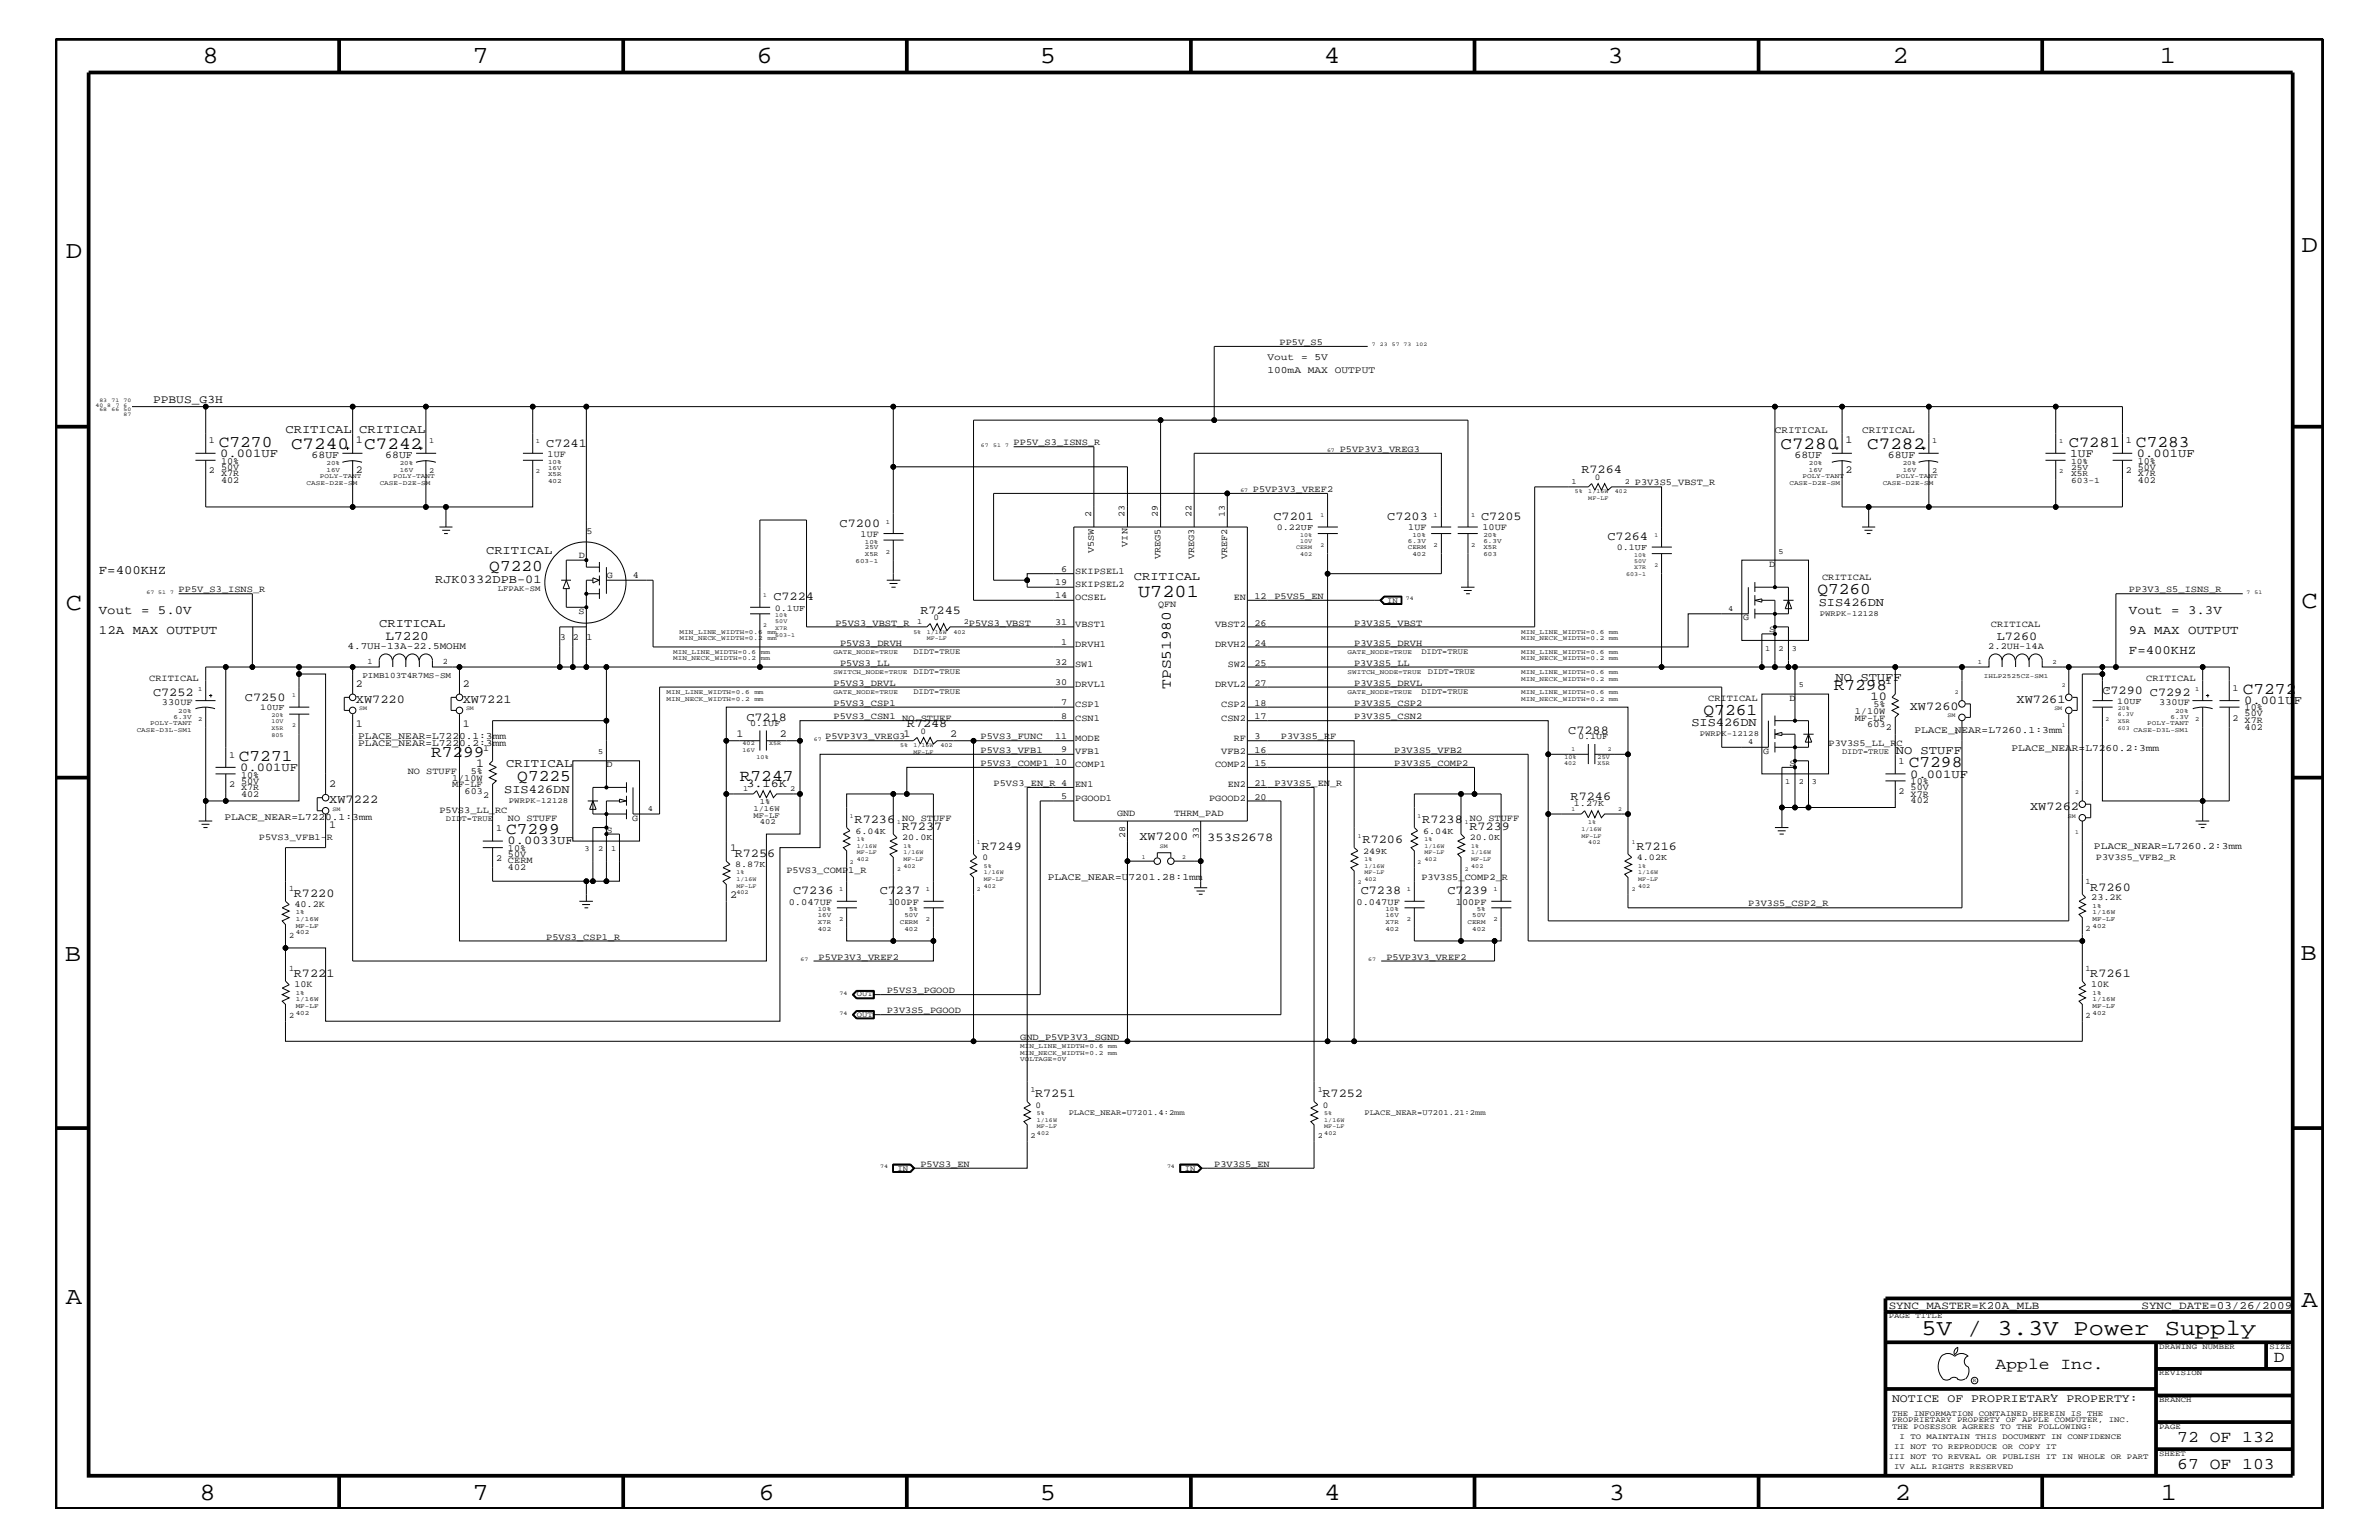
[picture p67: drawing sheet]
<svg xmlns="http://www.w3.org/2000/svg" width="432mm" height="279mm" viewBox="0 0 432 279" stroke-linecap="round" stroke-linejoin="round" font-family="sans-serif">
<defs><g id="words">
<g font-size="4.5">
<text x="36.7" y="11.5">8</text>
<text x="85.8" y="11.5">7</text>
<text x="137.3" y="11.5">6</text>
<text x="188.7" y="11.5">5</text>
<text x="240.3" y="11.5">4</text>
<text x="291.8" y="11.5">3</text>
<text x="343.5" y="11.5">2</text>
<text x="392" y="11.5">1</text>
<text x="11.9" y="46.8">D</text>
<text x="417.7" y="45.7">D</text>
<text x="11.9" y="110.6">C</text>
<text x="417.7" y="110.3">C</text>
<text x="11.8" y="174.3">B</text>
<text x="417.6" y="174.2">B</text>
<text x="11.9" y="236.7">A</text>
<text x="417.7" y="237.1">A</text>
<text x="36.2" y="272.1">8</text>
<text x="85.8" y="272.1">7</text>
<text x="137.7" y="272.1">6</text>
<text x="188.7" y="272.1">5</text>
<text x="240.4" y="272.1">4</text>
<text x="292" y="272.1">3</text>
<text x="343.9" y="272.1">2</text>
<text x="392.2" y="272.1">1</text>
</g>
<text font-size="4.1" x="348.8" y="242.3">5V / 3.3V Power Supply</text>
<text font-size="3.3" x="206.6" y="108.2">U7201</text>
<g font-size="3.1">
<text x="52.8" y="81.4">C7240</text>
<text x="66.1" y="81.4">C7242</text>
<text x="323.2" y="81.4">C7280</text>
<text x="338.9" y="81.4">C7282</text>
</g>
<g font-size="3">
<text x="39.7" y="81.1">C7270</text>
<text x="387.7" y="81.1">C7283</text>
<text x="88.8" y="103.6">Q7220</text>
<text x="329.9" y="107.8">Q7260</text>
<text x="332.8" y="125.2">R7298</text>
<text x="407.1" y="125.9">C7272</text>
<text x="309.2" y="129.7">Q7261</text>
<text x="78.2" y="137.3">R7299</text>
<text x="43.3" y="138">C7271</text>
<text x="93.9" y="141.8">Q7225</text>
<text x="134.3" y="141.7">R7247</text>
<text x="346.5" y="139.2">C7298</text>
<text x="91.9" y="151.3">C7299</text>
<text x="362.2" y="248.4">Apple Inc.</text>
<text x="412.7" y="247.1">D</text>
<text x="395.2" y="261.6">72 OF 132</text>
<text x="395.2" y="266.6">67 OF 103</text>
</g>
<text font-size="2.8" x="375.5" y="81.1">C7281</text>
<text font-size="2.6" x="212.5" y="125" transform="rotate(-90 212.5 125)">TPS51980</text>
<text font-size="2.4" x="70" y="116.1">L7220</text>
<g font-size="2.3">
<text x="17.9" y="104.1">F=400KHZ</text>
<text x="17.9" y="111.4">Vout = 5.0V</text>
<text x="386.4" y="111.4">Vout = 3.3V</text>
<text x="17.9" y="115">12A MAX OUTPUT</text>
<text x="386.4" y="115">9A MAX OUTPUT</text>
<text x="386.4" y="118.6">F=400KHZ</text>
</g>
<g font-size="2.2">
<text x="40" y="82.8">0.001UF</text>
<text x="51.8" y="78.6">CRITICAL</text>
<text x="65.2" y="78.6">CRITICAL</text>
<text x="99.1" y="81.1">C7241</text>
<text x="387.9" y="82.8">0.001UF</text>
<text x="287" y="85.9">R7264</text>
<text x="152.4" y="95.6">C7200</text>
<text x="231.1" y="94.3">C7201</text>
<text x="251.8" y="94.3">C7203</text>
<text x="268.8" y="94.3">C7205</text>
<text x="88.2" y="100.4">CRITICAL</text>
<text x="291.8" y="98">C7264</text>
<text x="79" y="105.7">RJK0332DPB-01</text>
<text x="205.8" y="105.3">CRITICAL</text>
<text x="68.8" y="113.7">CRITICAL</text>
<text x="140.4" y="108.9">C7224</text>
<text x="167" y="111.4">R7245</text>
<text x="330.1" y="110">SIS426DN</text>
<text x="362.4" y="116.1">L7260</text>
<text x="333.2" y="123.5">NO STUFF</text>
<text x="381.6" y="125.9">C7290 C7292</text>
<text x="27.8" y="126.3">C7252</text>
<text x="44.4" y="127.1">C7250</text>
<text x="64.6" y="127.6">XW7220</text>
<text x="84" y="127.6">XW7221</text>
<text x="135.5" y="130.8">C7218</text>
<text x="164.6" y="131.9">R7248</text>
<text x="307" y="131.8">SIS426DN</text>
<text x="339.5" y="127">10</text>
<text x="346.6" y="128.8">XW7260</text>
<text x="366" y="127.6">XW7261</text>
<text x="407.3" y="127.7">0.001UF</text>
<text x="284.6" y="133.2">C7288</text>
<text x="344.1" y="136.8">NO STUFF</text>
<text x="43.6" y="139.8">0.001UF</text>
<text x="86.4" y="139.1">1</text>
<text x="91.5" y="143.9">SIS426DN</text>
<text x="91.9" y="139.2">CRITICAL</text>
<text x="135.5" y="142.9">3.16K</text>
<text x="346.7" y="141.1">0.001UF</text>
<text x="59.8" y="145.7">XW7222</text>
<text x="155.1" y="149.4">R7236</text>
<text x="258.1" y="149.4">R7238</text>
<text x="285.1" y="145.1">R7246</text>
<text x="368.5" y="147">XW7262</text>
<text x="92.1" y="153.2">0.0033UF</text>
<text x="133.3" y="155.5">R7256</text>
<text x="163.7" y="150.7">R7237</text>
<text x="178.1" y="154.3">R7249</text>
<text x="206.8" y="152.4">XW7200</text>
<text x="219.1" y="152.6">353S2678</text>
<text x="247.3" y="153">R7206</text>
<text x="266.7" y="150.7">R7239</text>
<text x="297" y="154.3">R7216</text>
<text x="379.4" y="161.6">R7260</text>
<text x="53.3" y="162.8">R7220</text>
<text x="143.9" y="162.2">C7236</text>
<text x="159.7" y="162.2">C7237</text>
<text x="247" y="162.2">C7238</text>
<text x="262.7" y="162.2">C7239</text>
<text x="53.3" y="177.3">R7221</text>
<text x="379.4" y="177.3">R7261</text>
<text x="187.9" y="199.1">R7251</text>
<text x="240" y="199.1">R7252</text>
</g>
<g font-size="2.1">
<text x="27.8" y="73.2">PPBUS_G3H</text>
<text x="375.8" y="82.8">1UF</text>
<text x="343.4" y="254.4">NOTICE OF PROPRIETARY PROPERTY:</text>
</g>
<g font-size="2">
<text x="342.8" y="237.4">SYNC_MASTER=K20A_MLB</text>
<text x="388.7" y="237.4">SYNC_DATE=03/26/2009</text>
</g>
<g font-size="1.9">
<text x="56.6" y="83.1">68UF</text>
<text x="64.6" y="80.5">1</text>
<text x="69.9" y="83.1">68UF</text>
<text x="325.7" y="83.1">68UF</text>
<text x="334.9" y="80.5">1</text>
<text x="342.6" y="83.1">68UF</text>
<text x="64.6" y="85.9">2</text>
<text x="334.9" y="85.9">2</text>
<text x="64.6" y="124.7">2</text>
<text x="84" y="124.7">2</text>
<text x="64.6" y="131.9">1</text>
<text x="84" y="131.9">1</text>
<text x="133.7" y="133.8">1</text>
<text x="141.6" y="133.8">2</text>
<text x="164" y="133.8">1</text>
<text x="172.5" y="133.8">2</text>
<text x="59.8" y="142.9">2</text>
<text x="59.8" y="150.1">1</text>
<text x="132.5" y="154.4">1</text>
<text x="132.5" y="162.8">2</text>
</g>
<g font-size="1.8">
<text x="230" y="65.3">Vout = 5V</text>
<text x="230" y="67.7">100mA MAX OUTPUT</text>
<text x="322.2" y="78.6">CRITICAL</text>
<text x="338" y="78.6">CRITICAL</text>
<text x="63.1" y="117.8">4.7UH-13A-22.5MOHM</text>
<text x="65" y="134.1">PLACE_NEAR=L7220.1:3mm</text>
<text x="65" y="135.4">PLACE_NEAR=L7220.2:3mm</text>
<text x="347.5" y="133">PLACE_NEAR=L7260.1:3mm</text>
<text x="365.1" y="136.3">PLACE_NEAR=L7260.2:3mm</text>
<text x="40.7" y="148.7">PLACE_NEAR=L7220.1:3mm</text>
<text x="380.1" y="154">PLACE_NEAR=L7260.2:3mm</text>
<text x="190.2" y="159.7">PLACE_NEAR=U7201.28:1mm</text>
</g>
<g font-size="1.7">
<text x="232.2" y="62.6">PP5V_S5</text>
<text x="37.9" y="80.5">1</text>
<text x="99.4" y="82.8">1UF</text>
<text x="184" y="80.8">PP5V_S3_ISNS_R</text>
<text x="243.2" y="82">P5VP3V3_VREG3</text>
<text x="385.8" y="80.5">1</text>
<text x="37.9" y="85.9">2</text>
<text x="40.1" y="85.2">50V</text>
<text x="40.1" y="86.4">X7R</text>
<text x="40.1" y="87.6">402</text>
<text x="40.1" y="84.1">10%</text>
<text x="227.4" y="89.3">P5VP3V3_VREF2</text>
<text x="296.8" y="88.1">P3V3S5_VBST_R</text>
<text x="385.8" y="85.9">2</text>
<text x="388" y="84.1">10%</text>
<text x="388" y="87.6">402</text>
<text x="388" y="86.4">X7R</text>
<text x="388" y="85.2">50V</text>
<text x="198" y="93.8" transform="rotate(-90 198 93.8)">2</text>
<text x="204.1" y="93.8" transform="rotate(-90 204.1 93.8)">23</text>
<text x="210.1" y="93.8" transform="rotate(-90 210.1 93.8)">29</text>
<text x="216.2" y="93.8" transform="rotate(-90 216.2 93.8)">22</text>
<text x="222.3" y="93.8" transform="rotate(-90 222.3 93.8)">13</text>
<text x="105.1" y="101.3">D</text>
<text x="106.4" y="96.8">5</text>
<text x="156.2" y="97.4">1UF</text>
<text x="198.5" y="100.4" transform="rotate(-90 198.5 100.4)">V5SW</text>
<text x="204.6" y="99.2" transform="rotate(-90 204.6 99.2)">VIN</text>
<text x="210.7" y="101.5" transform="rotate(-90 210.7 101.5)">VREG5</text>
<text x="216.7" y="101.5" transform="rotate(-90 216.7 101.5)">VREG3</text>
<text x="222.8" y="101.5" transform="rotate(-90 222.8 101.5)">VREF2</text>
<text x="255.6" y="96.2">1UF</text>
<text x="269.1" y="96.2">10UF</text>
<text x="32.4" y="107.5">PP5V_S3_ISNS_R</text>
<text x="110.2" y="104.9">G</text>
<text x="114.9" y="104.9">4</text>
<text x="191.5" y="106.1">19</text>
<text x="192.6" y="103.7">6</text>
<text x="195.2" y="104.1">SKIPSEL1</text>
<text x="195.2" y="106.5">SKIPSEL2</text>
<text x="321.1" y="102.9">D</text>
<text x="330.7" y="105.3">CRITICAL</text>
<text x="386.4" y="107.5">PP3V3_S5_ISNS_R</text>
<text x="105" y="111.4">S</text>
<text x="151.6" y="113.6">P5VS3_VBST_R</text>
<text x="175.9" y="113.6">P5VS3_VBST</text>
<text x="191.5" y="113.4">31</text>
<text x="191.5" y="108.6">14</text>
<text x="195.2" y="108.9">OCSEL</text>
<text x="195.2" y="113.7">VBST1</text>
<text x="210.2" y="110.2">QFN</text>
<text x="220.6" y="113.7">VBST2</text>
<text x="223.9" y="108.9">EN</text>
<text x="227.7" y="113.6">26</text>
<text x="227.7" y="108.7">12</text>
<text x="231.3" y="108.7">P5VS5_EN</text>
<text x="245.8" y="113.6">P3V3S5_VBST</text>
<text x="316.4" y="112.6">G</text>
<text x="361.4" y="113.7">CRITICAL</text>
<text x="101.6" y="116.2">3</text>
<text x="104" y="116.2">2</text>
<text x="106.4" y="116.2">1</text>
<text x="152.5" y="117.2">P5VS3_DRVH</text>
<text x="192.6" y="117">1</text>
<text x="195.2" y="117.4">DRVH1</text>
<text x="220.6" y="117.4">DRVH2</text>
<text x="227.7" y="117.2">24</text>
<text x="245.8" y="117.2">P3V3S5_DRVH</text>
<text x="321.1" y="114.8">S</text>
<text x="360.9" y="117.8">2.2UH-14A</text>
<text x="27.1" y="123.5">CRITICAL</text>
<text x="151.3" y="124.4">P5VS3_DRVL</text>
<text x="152.5" y="120.8">P5VS3_LL</text>
<text x="191.5" y="120.7">32</text>
<text x="191.5" y="124.3">30</text>
<text x="195.2" y="121">SW1</text>
<text x="195.2" y="124.7">DRVL1</text>
<text x="220.6" y="124.7">DRVL2</text>
<text x="222.8" y="121">SW2</text>
<text x="227.7" y="120.8">25</text>
<text x="227.7" y="124.4">27</text>
<text x="245.8" y="124.4">P3V3S5_DRVL</text>
<text x="245.8" y="120.8">P3V3S5_LL</text>
<text x="342.3" y="124.1">1</text>
<text x="389.6" y="123.5">CRITICAL</text>
<text x="405.2" y="125.3">1</text>
<text x="29.4" y="128">330UF</text>
<text x="151.3" y="128">P5VS3_CSP1</text>
<text x="151.3" y="130.5">P5VS3_CSN1 NO STUFF</text>
<text x="192.6" y="130.4">8</text>
<text x="192.6" y="128">7</text>
<text x="195.2" y="128.3">CSP1</text>
<text x="195.2" y="130.8">CSN1</text>
<text x="221.7" y="128.3">CSP2</text>
<text x="221.7" y="130.8">CSN2</text>
<text x="227.7" y="130.5">17</text>
<text x="227.7" y="128">18</text>
<text x="245.8" y="130.5">P3V3S5_CSN2</text>
<text x="245.8" y="128">P3V3S5_CSP2</text>
<text x="310" y="127.1">CRITICAL</text>
<text x="324.8" y="127.1">D</text>
<text x="336.6" y="129.6">1/10W</text>
<text x="336.6" y="130.8">MF-LF</text>
<text x="338.9" y="131.9">603</text>
<text x="340" y="128.3">5%</text>
<text x="391.9" y="128">330UF</text>
<text x="405.2" y="130.8">2</text>
<text x="407.4" y="130">50V</text>
<text x="407.4" y="131.3">X7R</text>
<text x="407.4" y="128.9">10%</text>
<text x="41.6" y="137.4">1</text>
<text x="87.7" y="136.2">1</text>
<text x="149.8" y="134.1">P5VP3V3_VREG3</text>
<text x="178" y="134.1">P5VS3_FUNC</text>
<text x="178" y="136.6">P5VS3_VFB1</text>
<text x="191.5" y="134.1">11</text>
<text x="192.6" y="136.4">9</text>
<text x="195.2" y="136.8">VFB1</text>
<text x="195.2" y="134.4">MODE</text>
<text x="221.7" y="136.8">VFB2</text>
<text x="223.9" y="134.4">RF</text>
<text x="227.7" y="134.1">3</text>
<text x="227.7" y="136.6">16</text>
<text x="232.5" y="134.1">P3V3S5_RF</text>
<text x="253.1" y="136.6">P3V3S5_VFB2</text>
<text x="320" y="136.8">G</text>
<text x="331.9" y="135.3">P3V3S5_LL_RC</text>
<text x="342.3" y="132.5">2</text>
<text x="407.4" y="132.4">402</text>
<text x="41.6" y="142.9">2</text>
<text x="43.8" y="143.4">X7R</text>
<text x="43.8" y="142.2">50V</text>
<text x="43.8" y="141.1">10%</text>
<text x="74" y="140.4">NO STUFF</text>
<text x="82" y="141.7">1/10W</text>
<text x="82" y="142.9">MF-LF</text>
<text x="85.4" y="140.4">5%</text>
<text x="110.1" y="139.2">D</text>
<text x="178" y="139">P5VS3_COMP1</text>
<text x="180.3" y="142.6">P5VS3_EN_R 4</text>
<text x="191.5" y="138.9">10</text>
<text x="195.2" y="142.9">EN1</text>
<text x="195.2" y="139.2">COMP1</text>
<text x="220.6" y="139.2">COMP2</text>
<text x="222.8" y="142.9">EN2</text>
<text x="227.7" y="139">15</text>
<text x="227.7" y="142.6">21</text>
<text x="231.3" y="142.6">P3V3S5_EN_R</text>
<text x="253.1" y="139">P3V3S5_COMP2</text>
<text x="324.8" y="139">S</text>
<text x="344.6" y="138.6">1</text>
<text x="346.8" y="143.4">50V</text>
<text x="346.8" y="142.3">10%</text>
<text x="43.8" y="144.6">402</text>
<text x="79.8" y="147.5">P5VS3_LL_RC</text>
<text x="84.3" y="144">603</text>
<text x="87.7" y="144.7">2</text>
<text x="92.2" y="149">NO STUFF</text>
<text x="114.7" y="149">G</text>
<text x="163.7" y="149">NO STUFF</text>
<text x="192.6" y="144.9">5</text>
<text x="195.2" y="145.3">PGOOD1</text>
<text x="202.8" y="148.1">GND</text>
<text x="213.1" y="148.1">THRM_PAD</text>
<text x="219.5" y="145.3">PGOOD2</text>
<text x="227.7" y="145.1">20</text>
<text x="266.8" y="149">NO STUFF</text>
<text x="344.6" y="144">2</text>
<text x="346.8" y="144.6">X7R</text>
<text x="346.8" y="145.7">402</text>
<text x="47" y="152.3">P5VS3_VFB1-R</text>
<text x="90.1" y="150.7">1</text>
<text x="92.2" y="155.5">50V</text>
<text x="92.2" y="154.4">10%</text>
<text x="110.1" y="151.1">S</text>
<text x="204.2" y="152.1" transform="rotate(-90 204.2 152.1)">28</text>
<text x="217.6" y="152.3" transform="rotate(-90 217.6 152.3)">33</text>
<text x="380.4" y="156">P3V3S5_VFB2_R</text>
<text x="90.1" y="156.2">2 CERM</text>
<text x="92.2" y="157.9">402</text>
<text x="142.7" y="158.4">P5VS3_COMP1_R</text>
<text x="258" y="159.6">P3V3S5_COMP2_R</text>
<text x="53.4" y="164.5">40.2K</text>
<text x="143.2" y="164.1">0.047UF</text>
<text x="161.2" y="164.1">100PF</text>
<text x="246.2" y="164.1">0.047UF</text>
<text x="264.2" y="164.1">100PF</text>
<text x="317.3" y="164.5">P3V3S5_CSP2_R</text>
<text x="379.6" y="163.4">23.2K</text>
<text x="99.1" y="170.5">P5VS3_CSP1_R</text>
<text x="53.4" y="179.1">10K</text>
<text x="148.6" y="174.2">P5VP3V3_VREF2</text>
<text x="251.6" y="174.2">P5VP3V3_VREF2</text>
<text x="379.6" y="179.1">10K</text>
<text x="161" y="183.8">P3V3S5_PGOOD</text>
<text x="161" y="180.2">P5VS3_PGOOD</text>
<text x="185.2" y="188.7">GND_P5VP3V3_SGND</text>
<text x="167" y="211.7">P5VS3_EN</text>
<text x="220.4" y="211.7">P3V3S5_EN</text>
<text x="371.9" y="253.2">.</text>
</g>
<g font-size="1.6">
<text x="289.5" y="87.1">0</text>
<text x="231.7" y="96.2">0.22UF</text>
<text x="293.5" y="99.9">0.1UF</text>
<text x="140.6" y="110.8">0.1UF</text>
<text x="169.4" y="112.6">0</text>
<text x="47.2" y="128.9">10UF</text>
<text x="136.1" y="131.7">0.1UF</text>
<text x="384.3" y="127.7">10UF</text>
<text x="167" y="133.2">0</text>
<text x="286.4" y="134.1">0.1UF</text>
<text x="285.7" y="146.2">1.27K</text>
<text x="155.3" y="151.2">6.04K</text>
<text x="163.7" y="152.4">20.0K</text>
<text x="247.4" y="154.9">249K</text>
<text x="258.3" y="151.2">6.04K</text>
<text x="266.8" y="152.4">20.0K</text>
<text x="133.4" y="157.3">8.87K</text>
<text x="178.3" y="156.1">0</text>
<text x="297.1" y="156.1">4.02K</text>
<text x="188" y="200.9">0</text>
<text x="240.1" y="200.9">0</text>
</g>
<g font-size="1.5">
<text x="375.9" y="84.1">10%</text>
<text x="375.9" y="85.2">25V</text>
<text x="375.9" y="86.4">X5R</text>
<text x="375.9" y="87.6">603-1</text>
<text x="65.8" y="123">PIMB103T4R7MS-SM</text>
<text x="66.7" y="120.4">1</text>
<text x="80.3" y="120.4">2</text>
<text x="52.5" y="161.7">1</text>
<text x="378.5" y="160.5">1</text>
<text x="52.5" y="170.1">2</text>
<text x="378.5" y="168.9">2</text>
<text x="52.5" y="176.2">1</text>
<text x="378.5" y="176.2">1</text>
<text x="52.5" y="184.7">2</text>
<text x="378.5" y="184.7">2</text>
</g>
<g font-size="1.4">
<text x="77.9" y="80.5">1</text>
<text x="350.7" y="80.5">1</text>
<text x="77.9" y="85.9">2</text>
<text x="285.2" y="87.7">1</text>
<text x="294.9" y="87.7">2</text>
<text x="350.7" y="85.9">2</text>
<text x="322.8" y="100.4">5</text>
<text x="90.3" y="107.2">LFPAK-SM</text>
<text x="166.5" y="113.1">1</text>
<text x="174.9" y="113.1">2</text>
<text x="251.8" y="109.3">IN</text>
<text x="313.7" y="110.8">4</text>
<text x="330.3" y="111.7">PWRPK-12128</text>
<text x="165.8" y="118.6">DIDT=TRUE</text>
<text x="258" y="118.6">DIDT=TRUE</text>
<text x="320.4" y="118.1">1</text>
<text x="322.8" y="118.1">2</text>
<text x="325.2" y="118.1">3</text>
<text x="165.8" y="125.9">DIDT=TRUE</text>
<text x="165.8" y="122.3">DIDT=TRUE</text>
<text x="258" y="125.9">DIDT=TRUE</text>
<text x="259.2" y="122.3">DIDT=TRUE</text>
<text x="326.5" y="124.7">5</text>
<text x="108.5" y="136.8">5</text>
<text x="308.5" y="133.5">PWRPK-12128</text>
<text x="317.3" y="135">4</text>
<text x="334.3" y="136.8">DIDT=TRUE</text>
<text x="134.9" y="143.5">1</text>
<text x="143.4" y="143.5">2</text>
<text x="324" y="142.3">1</text>
<text x="326.5" y="142.3">2</text>
<text x="328.8" y="142.3">3</text>
<text x="80.9" y="149">DIDT=TRUE</text>
<text x="92.4" y="145.7">PWRPK-12128</text>
<text x="117.6" y="147.1">4</text>
<text x="136.7" y="148.4">MF-LF</text>
<text x="136.7" y="147.1">1/16W</text>
<text x="137.9" y="145.9">1%</text>
<text x="137.9" y="149.5">402</text>
<text x="106.1" y="154.4">3</text>
<text x="108.5" y="154.4">2</text>
<text x="110.9" y="154.4">1</text>
<text x="155.5" y="180.8">OUT</text>
<text x="155.5" y="184.4">OUT</text>
<text x="187" y="198.1">1</text>
<text x="194" y="202.3">PLACE_NEAR=U7201.4:2mm</text>
<text x="239.2" y="198.1">1</text>
<text x="247.6" y="202.4">PLACE_NEAR=U7201.21:2mm</text>
<text x="187" y="206.5">2</text>
<text x="239.2" y="206.5">2</text>
<text x="162.9" y="212.4">IN</text>
<text x="215.1" y="212.4">IN</text>
<text x="342.8" y="239.2">PAGE TITLE</text>
<text x="391.9" y="244.7">DRAWING NUMBER</text>
<text x="411.9" y="244.7">SIZE</text>
<text x="391.9" y="249.5">REVISION</text>
<text x="343.4" y="256.8">THE INFORMATION CONTAINED HEREIN IS THE</text>
<text x="391.9" y="254.4">BRANCH</text>
<text x="343.4" y="259.3">THE POSESSOR AGREES TO THE FOLLOWING:</text>
<text x="343.4" y="258">PROPRIETARY PROPERTY OF APPLE COMPUTER, INC.</text>
<text x="343.8" y="262.9">II NOT TO REPRODUCE OR COPY IT</text>
<text x="344.8" y="261.1">I TO MAINTAIN THIS DOCUMENT IN CONFIDENCE</text>
<text x="391.9" y="259.3">PAGE</text>
<text x="342.8" y="264.7">III NOT TO REVEAL OR PUBLISH IT IN WHOLE OR PART</text>
<text x="343.8" y="266.6">IV ALL RIGHTS RESERVED</text>
<text x="391.9" y="264.1">SHEET</text>
</g>
<g font-size="1.2">
<text x="97.3" y="80.5">1</text>
<text x="373.7" y="80.5">1</text>
<text x="55.6" y="88">CASE-D2E-SM</text>
<text x="58.1" y="86.7">POLY-TANT</text>
<text x="59.3" y="85.6">16V</text>
<text x="59.3" y="84.4">20%</text>
<text x="68.9" y="88">CASE-D2E-SM</text>
<text x="71.4" y="86.7">POLY-TANT</text>
<text x="72.6" y="85.6">16V</text>
<text x="72.6" y="84.4">20%</text>
<text x="97.3" y="85.9">2</text>
<text x="99.5" y="86.4">X5R</text>
<text x="99.5" y="84.1">10%</text>
<text x="99.5" y="85.2">16V</text>
<text x="99.5" y="87.6">402</text>
<text x="324.8" y="88">CASE-D2E-SM</text>
<text x="327.2" y="86.7">POLY-TANT</text>
<text x="328.3" y="85.6">16V</text>
<text x="328.3" y="84.4">20%</text>
<text x="341.7" y="88">CASE-D2E-SM</text>
<text x="344.2" y="86.7">POLY-TANT</text>
<text x="345.4" y="85.6">16V</text>
<text x="345.4" y="84.4">20%</text>
<text x="373.7" y="85.9">2</text>
<text x="160.8" y="95">1</text>
<text x="260.2" y="93.8">1</text>
<text x="267" y="93.8">1</text>
<text x="157" y="101">X5R</text>
<text x="157" y="99.7">25V</text>
<text x="157" y="98.7">10%</text>
<text x="160.8" y="100.4">2</text>
<text x="255.5" y="98.5">6.3V</text>
<text x="255.5" y="99.7">CERM</text>
<text x="256.4" y="97.4">10%</text>
<text x="256.4" y="101">402</text>
<text x="260.2" y="99.3">2</text>
<text x="267" y="99.3">2</text>
<text x="269.2" y="98.5">6.3V</text>
<text x="269.2" y="101">603</text>
<text x="269.2" y="99.7">X5R</text>
<text x="269.2" y="97.4">20%</text>
<text x="155.3" y="102.1">603-1</text>
<text x="122.2" y="118.6">MIN_LINE_WIDTH=0.6</text>
<text x="122.2" y="119.8">MIN_NECK_WIDTH=0.2</text>
<text x="123.4" y="115">MIN_LINE_WIDTH=0.6</text>
<text x="123.4" y="116.2">MIN_NECK_WIDTH=0.2</text>
<text x="138.1" y="118.6">mm</text>
<text x="138.1" y="119.8">mm</text>
<text x="139.3" y="115">mm</text>
<text x="139.3" y="116.2">mm</text>
<text x="151.3" y="118.6">GATE_NODE=TRUE</text>
<text x="244.6" y="118.6">GATE_NODE=TRUE</text>
<text x="276.1" y="116.2">MIN_NECK_WIDTH=0.2</text>
<text x="276.1" y="115">MIN_LINE_WIDTH=0.6</text>
<text x="276.1" y="118.6">MIN_LINE_WIDTH=0.6</text>
<text x="276.1" y="119.8">MIN_NECK_WIDTH=0.2</text>
<text x="292" y="116.2">mm</text>
<text x="292" y="115">mm</text>
<text x="292" y="118.6">mm</text>
<text x="292" y="119.8">mm</text>
<text x="36" y="125.3">1</text>
<text x="121" y="125.9">MIN_LINE_WIDTH=0.6</text>
<text x="136.9" y="125.9">mm</text>
<text x="151.3" y="125.9">GATE_NODE=TRUE</text>
<text x="151.3" y="122.3">SWITCH_NODE=TRUE</text>
<text x="244.6" y="125.9">GATE_NODE=TRUE</text>
<text x="244.6" y="122.3">SWITCH_NODE=TRUE</text>
<text x="276.1" y="125.9">MIN_LINE_WIDTH=0.6</text>
<text x="276.1" y="122.3">MIN_LINE_WIDTH=0.6</text>
<text x="276.1" y="123.5">MIN_NECK_WIDTH=0.2</text>
<text x="292" y="125.9">mm</text>
<text x="292" y="122.3">mm</text>
<text x="292" y="123.5">mm</text>
<text x="359" y="120.4">1</text>
<text x="360.1" y="123">IHLP2525CZ-SM1</text>
<text x="372.5" y="120.4">2</text>
<text x="398.4" y="125.3">1</text>
<text x="27.3" y="131.6">POLY-TANT</text>
<text x="31.5" y="130.5">6.3V</text>
<text x="32.3" y="129.3">20%</text>
<text x="36" y="130.8">2</text>
<text x="121" y="127.1">MIN_NECK_WIDTH=0.2</text>
<text x="136.9" y="127.1">mm</text>
<text x="276.1" y="127.1">MIN_NECK_WIDTH=0.2</text>
<text x="292" y="127.1">mm</text>
<text x="389.7" y="131.6">POLY-TANT</text>
<text x="394" y="130.5">6.3V</text>
<text x="394.8" y="129.3">20%</text>
<text x="398.4" y="130.8">2</text>
<text x="24.8" y="132.8">CASE-D3L-SM1</text>
<text x="387.3" y="132.8">CASE-D3L-SM1</text>
<text x="152.3" y="161.7">1</text>
<text x="168.1" y="161.7">1</text>
<text x="255.4" y="161.7">1</text>
<text x="271.1" y="161.7">1</text>
<text x="53.7" y="165.9">1%</text>
<text x="53.7" y="167.1">1/16W</text>
<text x="148.4" y="167.6">X7R</text>
<text x="148.4" y="165.3">10%</text>
<text x="148.4" y="166.4">16V</text>
<text x="152.3" y="167.1">2</text>
<text x="163.3" y="167.6">CERM</text>
<text x="164.2" y="166.4">50V</text>
<text x="165" y="165.3">5%</text>
<text x="168.1" y="167.1">2</text>
<text x="251.5" y="167.6">X7R</text>
<text x="251.5" y="166.4">16V</text>
<text x="251.5" y="165.3">10%</text>
<text x="255.4" y="167.1">2</text>
<text x="266.4" y="167.6">CERM</text>
<text x="267.2" y="166.4">50V</text>
<text x="268.1" y="165.3">5%</text>
<text x="271.1" y="167.1">2</text>
<text x="379.8" y="165.9">1/16W</text>
<text x="379.8" y="167.1">MF-LF</text>
<text x="379.8" y="164.7">1%</text>
<text x="53.7" y="169.5">402</text>
<text x="53.7" y="168.3">MF-LF</text>
<text x="148.4" y="168.9">402</text>
<text x="164.2" y="168.9">402</text>
<text x="251.5" y="168.9">402</text>
<text x="267.2" y="168.9">402</text>
<text x="379.8" y="168.3">402</text>
<text x="53.7" y="182.9">MF-LF</text>
<text x="53.7" y="184.1">402</text>
<text x="53.7" y="181.6">1/16W</text>
<text x="53.7" y="180.5">1%</text>
<text x="379.8" y="180.5">1%</text>
<text x="379.8" y="182.9">MF-LF</text>
<text x="379.8" y="184.1">402</text>
<text x="379.8" y="181.6">1/16W</text>
<text x="185.2" y="190.2">MIN_LINE_WIDTH=0.6</text>
<text x="185.2" y="191.4">MIN_NECK_WIDTH=0.2</text>
<text x="201.1" y="190.2">mm</text>
<text x="201.1" y="191.4">mm</text>
<text x="185.2" y="192.6">VOLTAGE=0V</text>
</g>
<g font-size="1.1">
<text x="285.8" y="89.5">5%</text>
<text x="288.3" y="89.5">1/16W</text>
<text x="293.1" y="89.5">402</text>
<text x="239.7" y="93.8">1</text>
<text x="288.3" y="90.7">MF-LF</text>
<text x="235.3" y="99.7">CERM</text>
<text x="236" y="98.5">10V</text>
<text x="236" y="97.4">10%</text>
<text x="236" y="101">402</text>
<text x="239.7" y="99.3">2</text>
<text x="296.6" y="101">10%</text>
<text x="300.3" y="97.4">1</text>
<text x="295.1" y="104.6">603-1</text>
<text x="296.6" y="102.1">50V</text>
<text x="296.6" y="103.3">X7R</text>
<text x="300.3" y="102.9">2</text>
<text x="138.5" y="108.3">1</text>
<text x="138.5" y="113.7">2</text>
<text x="140.7" y="112">10%</text>
<text x="140.7" y="113.1">50V</text>
<text x="140.7" y="115.5">603-1</text>
<text x="140.7" y="114.2">X7R</text>
<text x="165.8" y="115">5%</text>
<text x="168.2" y="115">1/16W</text>
<text x="168.2" y="116.2">MF-LF</text>
<text x="173.1" y="115">402</text>
<text x="354.8" y="125.9">2</text>
<text x="374.2" y="124.7">2</text>
<text x="382.2" y="125.3">1</text>
<text x="49.3" y="131.3">10V</text>
<text x="49.3" y="130.2">20%</text>
<text x="53" y="126.5">1</text>
<text x="53" y="131.9">2</text>
<text x="65.2" y="128.9">SM</text>
<text x="84.6" y="128.9">SM</text>
<text x="353.5" y="130.2">SM</text>
<text x="372.9" y="128.9">SM</text>
<text x="374.2" y="131.9">1</text>
<text x="382.2" y="130.8">2</text>
<text x="384.4" y="130">6.3V</text>
<text x="384.4" y="128.9">20%</text>
<text x="384.4" y="131.3">X5R</text>
<text x="49.3" y="132.4">X5R</text>
<text x="49.3" y="133.6">805</text>
<text x="134.8" y="136.4">16V</text>
<text x="134.8" y="135.2">402</text>
<text x="137.3" y="137.7">10%</text>
<text x="139.6" y="135.2">X5R</text>
<text x="163.4" y="135.6">5%</text>
<text x="165.8" y="136.8">MF-LF</text>
<text x="165.8" y="135.6">1/16W</text>
<text x="170.7" y="135.6">402</text>
<text x="284" y="137.7">10%</text>
<text x="285.2" y="136.2">1</text>
<text x="290" y="137.7">25V</text>
<text x="291.8" y="136.2">2</text>
<text x="354.8" y="133.2">1</text>
<text x="384.4" y="132.4">603</text>
<text x="283.9" y="138.9">402</text>
<text x="290" y="138.9">X5R</text>
<text x="60.4" y="147.1">SM</text>
<text x="154.3" y="148.4">1</text>
<text x="162.8" y="149.5">1</text>
<text x="257.3" y="148.4">1</text>
<text x="265.9" y="149.5">1</text>
<text x="285.2" y="147.1">1</text>
<text x="288.3" y="149.5">1%</text>
<text x="293.7" y="147.1">2</text>
<text x="375.3" y="148.4">SM</text>
<text x="376.7" y="144">2</text>
<text x="155.5" y="155">MF-LF</text>
<text x="155.5" y="152.6">1%</text>
<text x="155.5" y="153.8">1/16W</text>
<text x="164" y="153.8">1%</text>
<text x="164" y="155">1/16W</text>
<text x="177.3" y="153.2">1</text>
<text x="207.3" y="155.8">1</text>
<text x="210.5" y="153.8">SM</text>
<text x="214.5" y="155.8">2</text>
<text x="246.5" y="152">1</text>
<text x="258.6" y="155">MF-LF</text>
<text x="258.6" y="153.8">1/16W</text>
<text x="258.6" y="152.6">1%</text>
<text x="267" y="155">1/16W</text>
<text x="267" y="153.8">1%</text>
<text x="287" y="150.7">1/16W</text>
<text x="287" y="152">MF-LF</text>
<text x="288.3" y="153.2">402</text>
<text x="296.2" y="153.2">1</text>
<text x="376.7" y="151.3">1</text>
<text x="133.7" y="159.9">1/16W</text>
<text x="133.7" y="158.6">1%</text>
<text x="133.7" y="161.1">MF-LF</text>
<text x="154.3" y="156.8">2</text>
<text x="155.5" y="156.2">402</text>
<text x="162.8" y="158">2</text>
<text x="164" y="157.4">402</text>
<text x="164" y="156.2">MF-LF</text>
<text x="177.3" y="161.7">2</text>
<text x="178.6" y="159.9">MF-LF</text>
<text x="178.6" y="158.6">1/16W</text>
<text x="178.6" y="161.1">402</text>
<text x="178.6" y="157.4">5%</text>
<text x="246.5" y="160.5">2</text>
<text x="247.6" y="159.9">402</text>
<text x="247.6" y="158.6">MF-LF</text>
<text x="247.6" y="156.2">1%</text>
<text x="247.6" y="157.4">1/16W</text>
<text x="257.3" y="156.8">2</text>
<text x="258.6" y="156.2">402</text>
<text x="265.9" y="158">2</text>
<text x="267" y="156.2">MF-LF</text>
<text x="267" y="157.4">402</text>
<text x="296.2" y="161.7">2</text>
<text x="297.3" y="158.6">1/16W</text>
<text x="297.3" y="159.9">MF-LF</text>
<text x="297.3" y="161.1">402</text>
<text x="297.3" y="157.4">1%</text>
<text x="133.7" y="162.2">402</text>
<text x="188.2" y="203.5">1/16W</text>
<text x="188.2" y="202.3">5%</text>
<text x="240.4" y="202.3">5%</text>
<text x="240.4" y="203.5">1/16W</text>
<text x="188.2" y="205.9">402</text>
<text x="188.2" y="204.7">MF-LF</text>
<text x="240.4" y="204.7">MF-LF</text>
<text x="240.4" y="205.9">402</text>
</g>
<g font-size="1">
<text x="249" y="62.9">7</text>
<text x="250.4" y="62.9">23</text>
<text x="252.6" y="62.9">57 73</text>
<text x="257" y="62.9">102</text>
<text x="17.4" y="73.8">40 8</text>
<text x="18" y="74.6">68</text>
<text x="18" y="72.9">83</text>
<text x="20.2" y="74.6">66</text>
<text x="20.2" y="72.9">71</text>
<text x="21" y="73.8">7</text>
<text x="22.4" y="73.8">6</text>
<text x="22.4" y="74.6">50</text>
<text x="22.4" y="72.9">70</text>
<text x="22.4" y="75.6">87</text>
<text x="178.1" y="81.1">67</text>
<text x="180.3" y="81.1">51</text>
<text x="182.5" y="81.1">7</text>
<text x="240.9" y="82">67</text>
<text x="225.1" y="89.3">67</text>
<text x="26.6" y="107.7">67 51</text>
<text x="30.9" y="107.7">7</text>
<text x="407.8" y="107.7">7</text>
<text x="409.2" y="107.7">51</text>
<text x="255.2" y="108.9">74</text>
<text x="147.7" y="134.4">67</text>
<text x="145.3" y="174.4">67</text>
<text x="248.3" y="174.4">67</text>
<text x="152.4" y="180.5">74</text>
<text x="152.4" y="184.1">74</text>
<text x="159.8" y="211.9">74</text>
<text x="211.8" y="211.9">74</text>
<text x="358.1" y="250.7">R</text>
</g>
</g></defs>
<g fill="none" stroke="#000" stroke-width=".18">
<path d="M24 73.8h13.3v8.4M37.3 73.8h59.4M64 73.8v8.4M77.3 73.8v8.4M96.7 73.8h9.7v29.1h2.4M96.7 73.8v8.4M106.4 73.8h227.9M162.1 73.8v10.9M210.7 76.2v19.4M220.4 76.2h-43.7v32.7h18.2M248.2 62.9h-27.8v13.3h46v19.4M322.2 73.8v32.7"/>
<path d="M350.1 73.8h-15.8v8.4M373.1 73.8h-23v8.4M35.5 83.5h3.6M35.5 82.2h3.6M37.3 83.5v8.5h26.7M62.1 83.9a5.8 5.8 0 0 1 3.6 0M62.1 82.2h3.7M62.7 81.3h.7M63.1 81.1v.5M64 83.5v8.5h13.3M75.5 83.9a5.9 5.9 0 0 1 3.6 0M75.5 82.2h3.7"/>
<path d="M76.1 81.3h.6M76.4 81.1v.5M77.3 83.5v8.5h19.4v-8.5M79.8 95.6h2.3M80.3 96.2h1.4M80.6 96.8h.7M80.9 92v3.6M94.9 83.5h3.7M94.9 82.2h3.7M160.4 96.8h3.6M160.4 98h3.6M162.1 98v7.3"/>
<path d="M184 81.1h14.5v14.5M194.9 95.6h31.5v53.4h-31.5zM204.6 95.6v-10.9h-42.5v12.1M216.7 95.6v-13.4h44.9v13.4M222.8 95.6v-6.1h18.2v6.1M222.8 89.5h-42.5v15.8h6.1v-1.2h8.5M239.2 95.6h3.6M239.2 96.8h3.6M241 96.8v7.3h20.6v-7.3M259.8 95.6h3.6M259.8 96.8h3.6M264.6 95.6h3.6"/>
<path d="M264.6 96.8h3.6M266.4 96.8v9.7M299.8 99.3h3.6M301.6 99.3v-11h-9.1l-.7 .6-.5-1.2-.6 1.2-.6-1.2-.6 1.2-.6-1.2-.6 .6h-9.7v25.4h-52.2M332.5 83.9a5.8 5.8 0 0 1 3.5 0M332.5 82.2h3.6M333.1 81.3h.6M333.4 81.1v.5M334.3 83.5v8.5h4.9M338 95.6h2.4M338.4 96.2h1.5M338.8 96.8h.7"/>
<path d="M348.2 83.9a5.8 5.8 0 0 1 3.6 0M348.2 82.2h3.7M348.8 81.3h.7M349.2 81.1v.5M350.1 83.5v8.5h-10.9v3.6M371.3 83.5h3.6M371.3 82.2h3.6M373.1 83.5v8.5h-23M373.1 82.2v-8.4h12.1v8.4M383.5 83.5h3.5M383.5 82.2h3.5M385.2 83.5v8.5h-12.1"/>
<path d="M32.4 107.7h13.4v13.3M71.2 119.8a1.19 1.19 0 0 0-1.2-1.2 1.19 1.19 0 0 0-1.2 1.2v1.2h-23M73.7 119.8a1.19 1.19 0 0 1 1.1-1.2 1.19 1.19 0 0 1 1.2 1.2M73.7 119.8a1.19 1.19 0 0 0-1.2-1.2 1.19 1.19 0 0 0-1.2 1.2v1.2M73.7 119.8v1.2M101.9 105.3h1.7M102.8 106.8v3.4h3.6M102.8 105.3l.6 1.5h-1.2zM104 113.7v7.3h-2.4M106.4 107.7h2.4M106.4 113.7h-4.8v7.3M106.4 101.6h-3.6v3.7"/>
<path d="M107.6 105.3h-1.2v15.7h-2.4M108.7 105.3l-1.1 .5v-1l1.2 .5M108.8 102v1.8M108.8 104.4v1.8M108.8 106.8v1.9M110.1 105.3h8.4v12.1h76.4M110.1 102.9v4.8M136.1 111.4h3.7M136.1 110.2h3.7M137.9 110.2v-15.9h8.5v19.4h21.8l.6-.6 .6 1.3 .7-1.3 .6 1.3 .6-1.3 .6 1.3 .6-.7h22.4M137.9 111.4v9.6h-27.8M161 105.3h2.4"/>
<path d="M161.5 105.9h1.4M161.8 106.5h.8M186.4 105.3v1.2h8.5M226.4 108.9h24.3M241 104.1v84.8h4.8M251.2 108.1h3.2v1.6h-3.2l-.8-.8zM251.3 108.2l-.7 .7 .7 .7h3v-1.4M254.3 108.3h-3l-.6 .6 .6 .6h3M254.4 108.2h-3.2l-.7 .7 .7 .8M265.2 106.5h2.4M265.7 107.1h1.4M266.1 107.7h.7"/>
<path d="M299.8 100.4h3.6M301.6 100.4v20.6h18.2M316.1 101.6h12.2v14.6h-12.2zM317.3 106.5v4.9h-10.9v6h-80M318.5 106.5h6.1v4.9h-6.1M318.5 108.9l1.3-.2v.5zM318.5 105.6v1.8M318.5 108v1.8M318.5 110.4v1.8M319.8 108.9h2.4v12.1M322.2 113.7h2.4v7.3M322.2 115h-2.4v6"/>
<path d="M323.7 108.9h1.8M324.6 108.9l.6 1.5h-1.2zM363.4 119.8a1.19 1.19 0 0 0-1.2-1.2 1.19 1.19 0 0 0-1.2 1.2v1.2h-4.9v6.1M363.4 119.8a1.19 1.19 0 0 1 1.2-1.2 1.19 1.19 0 0 1 1.2 1.2M363.4 119.8v1.2M368.2 119.8a1.19 1.19 0 0 0-1.2-1.2 1.19 1.19 0 0 0-1.2 1.2v1.2M407.1 107.7h-23.1v13.3h15.8M35.5 128.6a5.7 5.7 0 0 1 3.5 0M35.5 127.1h3.6M37.3 128.3v20.7M37.9 126.2h.6M38.3 125.9v.6"/>
<path d="M39.1 139.2h3.7M41 121h-3.7v6.1M45.8 121h-4.8v18.2M52.5 128.3h3.6M52.5 129.6h3.6M54.3 129.6v15.7h-13.3M54.3 128.3v-6h4.8v21.7M54.3 121v1.3M63.4 126.5h-.9v2.4h.9M64 129.6v44.8h75.1v-23.1h6.1v-7.3h-4.2l-.6 .7-.6-1.2-.7 1.2-.6-1.2-.6 1.2-.6-1.2-.6 .5h-4.9v-9.6h6.1M64 121v4.9M76.1 121v-1.2a1.19 1.19 0 0 1 1.2-1.2 1.19 1.19 0 0 1 1.2 1.2v1.2h4.9v4.9"/>
<path d="M82.8 126.5h-.9v2.4h.9M83.4 129.6v41.1h48.4v-10.2l-.6-.6 1.3-.7-1.3-.6 1.3-.6-1.3-.6 1.3-.6-.7-.6v-12.2M83.4 121h18.2M104 138h12.1v14.6h-12.1zM106.4 121h3.7M110.1 121v9.8M137.9 132.5v3.7M137.9 121h57M139.1 132.5v3.7M145.2 134.4v9.6M150 134.4h15.8l.7-.6 .5 1.2 .6-1.2 .6 1.2 .6-1.2 .6 1.2 .7-.6h6.6M194.9 134.4h-18.2v20.6l.6 .6-1.2 .6 1.2 .6-1.2 .6 1.2 .6-1.2 .6 .6 .6v29.7h-124.9v-6.7l-.6-.6 1.3-.6-1.3-.5 1.3-.6-1.3-.6 1.3-.6-.7-.7v-10.2l-.6-.7 1.3-.6-1.3-.6 1.3-.6-1.3-.6 1.3-.6-.7-.6v-9.7h7.3v-6.1"/>
<path d="M194.9 139.2h-30.3v4.8M194.9 136.8h-46.1v17h-7.2v31.5h-82.5v-13.3h-7.3M194.9 130.8h-49.7v3.6h-6.1M194.9 128.3h-63.1v6.1M194.9 124.7h-75.2v23h-4.8v-4.8M226.4 134.4h19.4v19.4l.7 .6-1.3 .6 1.3 .6-1.3 .6 1.3 .6-1.3 .6 .6 .6v30.9h132.2v-6.7l-.6-.6 1.1-.6-1.1-.5 1.1-.6-1.1-.6 1.1-.6-.5-.7v-11.5l-.6-.6 1.1-.6-1.1-.6 1.1-.6-1.1-.6 1.1-.7-.5-.6v-13.2M226.4 128.3h69.1v8.5M226.4 130.8h54.6v6h7.3M226.4 136.8h51v33.9h100.6M226.4 139.2h41.2v4.8M226.4 121h75.2M226.4 124.7h86.1v10.9h8.5v-4.8"/>
<path d="M288.3 135v3.6M289.5 136.8h6v10.9M289.5 135v3.6M319.8 125.9h12.1v14.5h-12.1zM319.8 121h6M322.2 133.2l1.2-.3v.6zM322.2 130.8h6.1v4.8h-6.1M322.2 129.8v1.9M322.2 132.3v1.8M322.2 134.6v1.9M323.4 133.2h2.4v13.3h-2.4M325.8 138h2.5v8.5h-2.5"/>
<path d="M325.8 139.2h-2.4v10.9M327.3 133.2h1.9M328.3 133.2l.5 1.4h-1.1zM344 121h-18.2v9.8M356.1 130.8v33.9h-60.6v-5.5l-.6-.6 1.3-.6-1.3-.6 1.3-.6-1.3-.6 1.3-.6-.7-.6v-7.3h-4.2l-.6 .7-.6-1.3-.6 1.3-.6-1.3-.6 1.3-.7-1.3-.6 .6h-6v-10.9M356.1 121h-12.1v4.9l-.6 .6 1.2 .6-1.2 .6 1.2 .6-1.2 .6 1.2 .7-.6 .6v10.2M356.8 127.7h.8v2.5h-.8M368.3 121v-1.2a1.19 1.19 0 0 1 1.2-1.2 1.19 1.19 0 0 1 1.2 1.2v1.2h4.8v4.9M375.5 129.6v37.5h-94.5v-19.4M375.5 121h8.5M376.2 126.5h.8v2.4h-.8M379.8 128.3h3.7"/>
<path d="M379.8 127.1h3.7M381.6 128.3v17h23v-17M381.6 121v6.1M381.6 122.3h-3.6v23M397.9 127.1h3.7M398 128.6a5.8 5.8 0 0 1 3.6 0M399.8 127.1v-6.1h4.8v6.1M399.8 128.3v20.7M400.4 126.2h.6M400.7 125.9v.6M402.8 128.3h3.7M402.8 127.1h3.7"/>
<path d="M36.1 149h2.4M36.6 149.5h1.4M36.9 150.1h.8M39.1 140.4h3.7M41 140.4v4.9h-3.7M58.5 144.7h-.9v2.4h.9M87.6 153.8h3.7M87.6 152.6h3.7M89.4 153.8v6.1h17M106.7 145.3h1.8M107.6 145.3l.6 1.5h-1.2zM107.6 159.9h2.5"/>
<path d="M110.1 142.9v-12.1h-20.7v7.2l-.6 .6 1.3 .6-1.3 .6 1.3 .6-1.3 .7 1.3 .6-.7 .6v10.3M110.1 150.1h-2.5v9.8h-1.2v3.6M112.4 145.3h-2.3v14.6h2.3v-8.6h-2.3M112.4 145l1.3 .3-1.3 .3zM113.7 142.9h-6.1v4.8h6.1M113.7 141.9v1.9M113.7 144.4v1.8M113.7 146.8v1.8M162.1 144h7.3v19.5M194.9 142.9h-8.5v56.9l.6 .6-1.2 .6 1.2 .7-1.2 .6 1.2 .6-1.2 .6 .6 .6v7.8h-20.6M194.9 145.3h-6.1v35.2h-30.3M204.6 149v7.2h4.9"/>
<path d="M204.6 156.2v32.7h36.4M210.1 155.6v-.9h2.4v.9M213.1 156.2h4.8M217.9 149v12.1M226.4 142.9h12.1v56.9l.7 .6-1.3 .6 1.3 .7-1.3 .6 1.3 .6-1.3 .6 .6 .6v7.8h-20.6M226.4 145.3h6.1v38.8h-74M265.2 144h-8.5v6.1l.6 .6-1.2 .6 1.2 .7-1.2 .6 1.2 .6-1.2 .6 .6 .6v9.1M267.6 144h-2.4v7.3l.7 .7-1.3 .6 1.3 .6-1.3 .6 1.3 .6-1.3 .6 .6 .6v15.1h-8.5v-6M267.6 144h4.9v19.5M322.2 150.1h2.4M322.7 150.7h1.4M323 151.3h.8"/>
<path d="M342.2 141.7h3.7M342.2 140.4h3.7M344 141.7v4.8h-15.7M378.5 145.9h1v2.5h-1M398.5 149h2.5M399 149.5h1.5M399.5 150.1h.6M105.2 163.5h2.4M105.7 164.1h1.4M106.1 164.7h.7M151.9 163.5h3.6M151.9 164.7h3.6"/>
<path d="M153.7 163.5v-9.1l-.6-.6 1.2-.6-1.2-.6 1.2-.6-1.2-.7 1.2-.6-.6-.6v-6.1h8.4v7.3l.7 .7-1.3 .6 1.3 .6-1.3 .6 1.3 .6-1.3 .6 .6 .6v15.1h-8.4v-6M155.4 179.8h3.3M155.4 179.8l-.6 .7 .6 .6M155.4 179.8l-.5 .7 .5 .6M155.5 179.9h3v1.1h-3l-.6-.5zM158.6 179.8v1.3M167.6 163.5h3.7M167.6 164.7h3.7M169.4 164.7v6h-7.3M169.4 170.7v3.7h-21.7M216.7 161.1h2.4M217.2 161.7h1.5"/>
<path d="M217.6 162.2h.7M254.9 163.5h3.7M254.9 164.7h3.7M270.7 163.5h3.6M270.7 164.7h3.6M271.3 170.7v3.7h-20.6M272.5 164.7v6h-7.3M154.7 180.5l.7-.8h3.3v1.5h-3.3zM154.7 184.1l.7-.8h3.3v1.6h-3.3zM154.9 184.1l.6-.6h3v1.2h-3zM155.4 181.1h3.3M155.4 184.8h3.3"/>
<path d="M155.4 183.4h3.3M155.4 183.4l-.6 .7 .6 .7M155.4 183.4l-.5 .7 .5 .7M158.6 183.4v1.4M176.7 188.9h27.9M162.1 211.2h3.2l.7 .7-.7 .8h-3.2zM162.1 211.3h3.2l.6 .6-.6 .8M162.1 211.4h3.2l.6 .5-.6 .7h-3.2zM165.2 211.4l.6 .5M165.8 211.9l-.6 .6h-3.1M214.1 211.2h3.3l.8 .7-.8 .8h-3.3zM214.2 212.7v-1.4h3.1l.8 .6-.8 .8"/>
<path d="M214.3 211.4h3l.7 .5-.7 .7h-3zM217.3 211.4l.6 .5M217.9 211.9l-.6 .6h-3M352.3 246.1a1.69 1.69 0 0 1 2.5 0 1.72 1.72 0 0 1 2.4 0M352.4 246a3.2 3.2 0 0 0 .4 4.3l.8 .1 .4-.2M354 250.2l.7-.3 .7 .3M355.2 250.2l.7 .2 .7-.2M355.3 244.4v.3a1.18 1.18 0 0 1-.6 1.1M355.4 244.4a.99 .99 0 0 0-.6 1.4M357.2 246a1.04 1.04 0 0 0-.7 1 1.04 1.04 0 0 0 .7 1M357.3 248l.1 .7a2.11 2.11 0 0 1-.6 1.5"/>
<circle cx="37.3" cy="73.8" r=".42"/>
<circle cx="64" cy="73.8" r=".42"/>
<circle cx="77.3" cy="73.8" r=".42"/>
<circle cx="96.7" cy="73.8" r=".42"/>
<circle cx="106.4" cy="73.8" r=".42"/>
<circle cx="162.1" cy="73.8" r=".42"/>
<circle cx="210.7" cy="76.2" r=".42"/>
<circle cx="220.4" cy="76.2" r=".42"/>
<circle cx="322.2" cy="73.8" r=".42"/>
<circle cx="334.3" cy="73.8" r=".42"/>
<circle cx="350.1" cy="73.8" r=".42"/>
<circle cx="373.1" cy="73.8" r=".42"/>
<circle cx="64" cy="92" r=".42"/>
<circle cx="77.3" cy="92" r=".42"/>
<circle cx="80.9" cy="92" r=".42"/>
<circle cx="162.1" cy="84.7" r=".42"/>
<circle cx="222.8" cy="89.5" r=".42"/>
<circle cx="339.2" cy="92" r=".42"/>
<circle cx="350.1" cy="92" r=".42"/>
<circle cx="373.1" cy="92" r=".42"/>
<circle cx="106.3" cy="105.7" r="7.4"/>
<circle cx="106.4" cy="110.2" r=".25"/>
<circle cx="106.4" cy="107.7" r=".25"/>
<circle cx="106.4" cy="101.6" r=".25"/>
<circle cx="186.4" cy="105.3" r=".42"/>
<circle cx="241" cy="104.1" r=".42"/>
<circle cx="322.2" cy="115" r=".25"/>
<circle cx="322.2" cy="113.7" r=".25"/>
<circle cx="322.2" cy="106.5" r=".25"/>
<circle cx="322.2" cy="111.4" r=".25"/>
<circle cx="41" cy="121" r=".42"/>
<circle cx="45.8" cy="121" r=".42"/>
<circle cx="54.3" cy="122.3" r=".42"/>
<circle cx="54.3" cy="121" r=".42"/>
<circle cx="64" cy="121" r=".42"/>
<circle cx="64" cy="128.9" r=".59"/>
<circle cx="64" cy="126.5" r=".59"/>
<circle cx="83.4" cy="121" r=".42"/>
<circle cx="83.4" cy="128.9" r=".59"/>
<circle cx="83.4" cy="126.5" r=".59"/>
<circle cx="101.6" cy="121" r=".42"/>
<circle cx="104" cy="121" r=".42"/>
<circle cx="106.4" cy="121" r=".42"/>
<circle cx="110.1" cy="121" r=".42"/>
<circle cx="110.1" cy="130.8" r=".42"/>
<circle cx="131.8" cy="134.4" r=".42"/>
<circle cx="137.9" cy="121" r=".42"/>
<circle cx="145.2" cy="134.4" r=".42"/>
<circle cx="176.7" cy="134.4" r=".42"/>
<circle cx="281" cy="136.8" r=".42"/>
<circle cx="295.5" cy="136.8" r=".42"/>
<circle cx="301.6" cy="121" r=".42"/>
<circle cx="319.8" cy="121" r=".42"/>
<circle cx="322.2" cy="121" r=".42"/>
<circle cx="324.6" cy="121" r=".42"/>
<circle cx="325.8" cy="121" r=".42"/>
<circle cx="325.8" cy="139.2" r=".25"/>
<circle cx="325.8" cy="138" r=".25"/>
<circle cx="325.8" cy="135.6" r=".25"/>
<circle cx="325.8" cy="130.8" r=".25"/>
<circle cx="344" cy="121" r=".42"/>
<circle cx="356.1" cy="130.2" r=".59"/>
<circle cx="356.1" cy="127.7" r=".59"/>
<circle cx="356.1" cy="121" r=".42"/>
<circle cx="375.5" cy="128.9" r=".59"/>
<circle cx="375.5" cy="126.5" r=".59"/>
<circle cx="375.5" cy="121" r=".42"/>
<circle cx="381.6" cy="121" r=".42"/>
<circle cx="381.6" cy="122.3" r=".42"/>
<circle cx="384" cy="121" r=".42"/>
<circle cx="399.8" cy="121" r=".42"/>
<circle cx="37.3" cy="145.3" r=".42"/>
<circle cx="41" cy="145.3" r=".42"/>
<circle cx="59.1" cy="147.1" r=".59"/>
<circle cx="59.1" cy="144.7" r=".59"/>
<circle cx="106.4" cy="159.9" r=".42"/>
<circle cx="107.6" cy="159.9" r=".42"/>
<circle cx="110.1" cy="159.9" r=".42"/>
<circle cx="110.1" cy="142.9" r=".25"/>
<circle cx="110.1" cy="151.3" r=".25"/>
<circle cx="110.1" cy="147.7" r=".25"/>
<circle cx="110.1" cy="150.1" r=".25"/>
<circle cx="131.8" cy="144" r=".42"/>
<circle cx="145.2" cy="144" r=".42"/>
<circle cx="162.1" cy="144" r=".42"/>
<circle cx="164.6" cy="144" r=".42"/>
<circle cx="204.6" cy="156.2" r=".42"/>
<circle cx="210.1" cy="156.2" r=".59"/>
<circle cx="212.5" cy="156.2" r=".59"/>
<circle cx="217.9" cy="156.2" r=".42"/>
<circle cx="265.2" cy="144" r=".42"/>
<circle cx="267.6" cy="144" r=".42"/>
<circle cx="281" cy="147.7" r=".42"/>
<circle cx="295.5" cy="147.7" r=".42"/>
<circle cx="323.4" cy="146.5" r=".42"/>
<circle cx="325.8" cy="146.5" r=".42"/>
<circle cx="328.3" cy="146.5" r=".42"/>
<circle cx="378" cy="145.9" r=".59"/>
<circle cx="378" cy="148.4" r=".59"/>
<circle cx="399.8" cy="145.3" r=".42"/>
<circle cx="51.8" cy="172" r=".42"/>
<circle cx="162.1" cy="170.7" r=".42"/>
<circle cx="169.4" cy="170.7" r=".42"/>
<circle cx="265.2" cy="170.7" r=".42"/>
<circle cx="271.3" cy="170.7" r=".42"/>
<circle cx="378" cy="170.7" r=".42"/>
<circle cx="176.7" cy="188.9" r=".42"/>
<circle cx="204.6" cy="188.9" r=".42"/>
<circle cx="241" cy="188.9" r=".42"/>
<circle cx="245.8" cy="188.9" r=".42"/>
<circle cx="358.4" cy="250.5" r=".59"/>
</g>
<g fill="#000">
<circle cx="37.3" cy="73.8" r=".42"/>
<circle cx="64" cy="73.8" r=".42"/>
<circle cx="77.3" cy="73.8" r=".42"/>
<circle cx="96.7" cy="73.8" r=".42"/>
<circle cx="106.4" cy="73.8" r=".42"/>
<circle cx="162.1" cy="73.8" r=".42"/>
<circle cx="210.7" cy="76.2" r=".42"/>
<circle cx="220.4" cy="76.2" r=".42"/>
<circle cx="322.2" cy="73.8" r=".42"/>
<circle cx="334.3" cy="73.8" r=".42"/>
<circle cx="350.1" cy="73.8" r=".42"/>
<circle cx="373.1" cy="73.8" r=".42"/>
<circle cx="64" cy="92" r=".42"/>
<circle cx="77.3" cy="92" r=".42"/>
<circle cx="80.9" cy="92" r=".42"/>
<circle cx="162.1" cy="84.7" r=".42"/>
<circle cx="222.8" cy="89.5" r=".42"/>
<circle cx="339.2" cy="92" r=".42"/>
<circle cx="350.1" cy="92" r=".42"/>
<circle cx="373.1" cy="92" r=".42"/>
<circle cx="106.4" cy="110.2" r=".25"/>
<circle cx="106.4" cy="107.7" r=".25"/>
<circle cx="106.4" cy="101.6" r=".25"/>
<circle cx="186.4" cy="105.3" r=".42"/>
<circle cx="241" cy="104.1" r=".42"/>
<circle cx="322.2" cy="115" r=".25"/>
<circle cx="322.2" cy="113.7" r=".25"/>
<circle cx="322.2" cy="106.5" r=".25"/>
<circle cx="322.2" cy="111.4" r=".25"/>
<circle cx="41" cy="121" r=".42"/>
<circle cx="45.8" cy="121" r=".42"/>
<circle cx="54.3" cy="122.3" r=".42"/>
<circle cx="54.3" cy="121" r=".42"/>
<circle cx="64" cy="121" r=".42"/>
<circle cx="83.4" cy="121" r=".42"/>
<circle cx="101.6" cy="121" r=".42"/>
<circle cx="104" cy="121" r=".42"/>
<circle cx="106.4" cy="121" r=".42"/>
<circle cx="110.1" cy="121" r=".42"/>
<circle cx="110.1" cy="130.8" r=".42"/>
<circle cx="131.8" cy="134.4" r=".42"/>
<circle cx="137.9" cy="121" r=".42"/>
<circle cx="145.2" cy="134.4" r=".42"/>
<circle cx="176.7" cy="134.4" r=".42"/>
<circle cx="281" cy="136.8" r=".42"/>
<circle cx="295.5" cy="136.8" r=".42"/>
<circle cx="301.6" cy="121" r=".42"/>
<circle cx="319.8" cy="121" r=".42"/>
<circle cx="322.2" cy="121" r=".42"/>
<circle cx="324.6" cy="121" r=".42"/>
<circle cx="325.8" cy="121" r=".42"/>
<circle cx="325.8" cy="139.2" r=".25"/>
<circle cx="325.8" cy="138" r=".25"/>
<circle cx="325.8" cy="135.6" r=".25"/>
<circle cx="325.8" cy="130.8" r=".25"/>
<circle cx="344" cy="121" r=".42"/>
<circle cx="356.1" cy="121" r=".42"/>
<circle cx="375.5" cy="121" r=".42"/>
<circle cx="381.6" cy="121" r=".42"/>
<circle cx="381.6" cy="122.3" r=".42"/>
<circle cx="384" cy="121" r=".42"/>
<circle cx="399.8" cy="121" r=".42"/>
<circle cx="37.3" cy="145.3" r=".42"/>
<circle cx="41" cy="145.3" r=".42"/>
<circle cx="106.4" cy="159.9" r=".42"/>
<circle cx="107.6" cy="159.9" r=".42"/>
<circle cx="110.1" cy="159.9" r=".42"/>
<circle cx="110.1" cy="142.9" r=".25"/>
<circle cx="110.1" cy="151.3" r=".25"/>
<circle cx="110.1" cy="147.7" r=".25"/>
<circle cx="110.1" cy="150.1" r=".25"/>
<circle cx="131.8" cy="144" r=".42"/>
<circle cx="145.2" cy="144" r=".42"/>
<circle cx="162.1" cy="144" r=".42"/>
<circle cx="164.6" cy="144" r=".42"/>
<circle cx="204.6" cy="156.2" r=".42"/>
<circle cx="217.9" cy="156.2" r=".42"/>
<circle cx="265.2" cy="144" r=".42"/>
<circle cx="267.6" cy="144" r=".42"/>
<circle cx="281" cy="147.7" r=".42"/>
<circle cx="295.5" cy="147.7" r=".42"/>
<circle cx="323.4" cy="146.5" r=".42"/>
<circle cx="325.8" cy="146.5" r=".42"/>
<circle cx="328.3" cy="146.5" r=".42"/>
<circle cx="399.8" cy="145.3" r=".42"/>
<circle cx="51.8" cy="172" r=".42"/>
<circle cx="162.1" cy="170.7" r=".42"/>
<circle cx="169.4" cy="170.7" r=".42"/>
<circle cx="265.2" cy="170.7" r=".42"/>
<circle cx="271.3" cy="170.7" r=".42"/>
<circle cx="378" cy="170.7" r=".42"/>
<circle cx="176.7" cy="188.9" r=".42"/>
<circle cx="204.6" cy="188.9" r=".42"/>
<circle cx="241" cy="188.9" r=".42"/>
<circle cx="245.8" cy="188.9" r=".42"/>
</g>
<g fill="none" stroke="#000" stroke-width=".68" stroke-linecap="butt">
<path d="M10.1 7.1h411.5v266.7h-411.5zM16.1 13.2h400v254.5h-400zM61.6 7.1v6.1M113.1 7.1v6.1M164.6 7.1v6.1M216.2 7.1v6.1M267.6 7.1v6.1M319.2 7.1v6.1M370.7 7.1v6.1M10.1 77.4h6M416.1 77.4h5.5M10.1 141.1h6"/>
<path d="M416.1 141.1h5.5M10.1 204.7h6M416.1 204.7h5.5M342.2 238h73.9M416.1 235.6h-73.9v32.1M342.2 243.5h73.9M342.2 252h49.1M391.3 243.5v24.2M391.3 258h24.8M391.3 253.2h24.8M391.3 248.4h24.8M411.3 243.5v4.9"/>
<path d="M61.6 267.7v6.1M113.1 267.7v6.1M164.6 267.7v6.1M216.2 268v5.8M267.6 267.7v6.1M319.2 267.7v6.1M370.7 267.7v6.1M391.3 262.9h24.8"/>
</g>
<use href="#words"/>
</svg>
